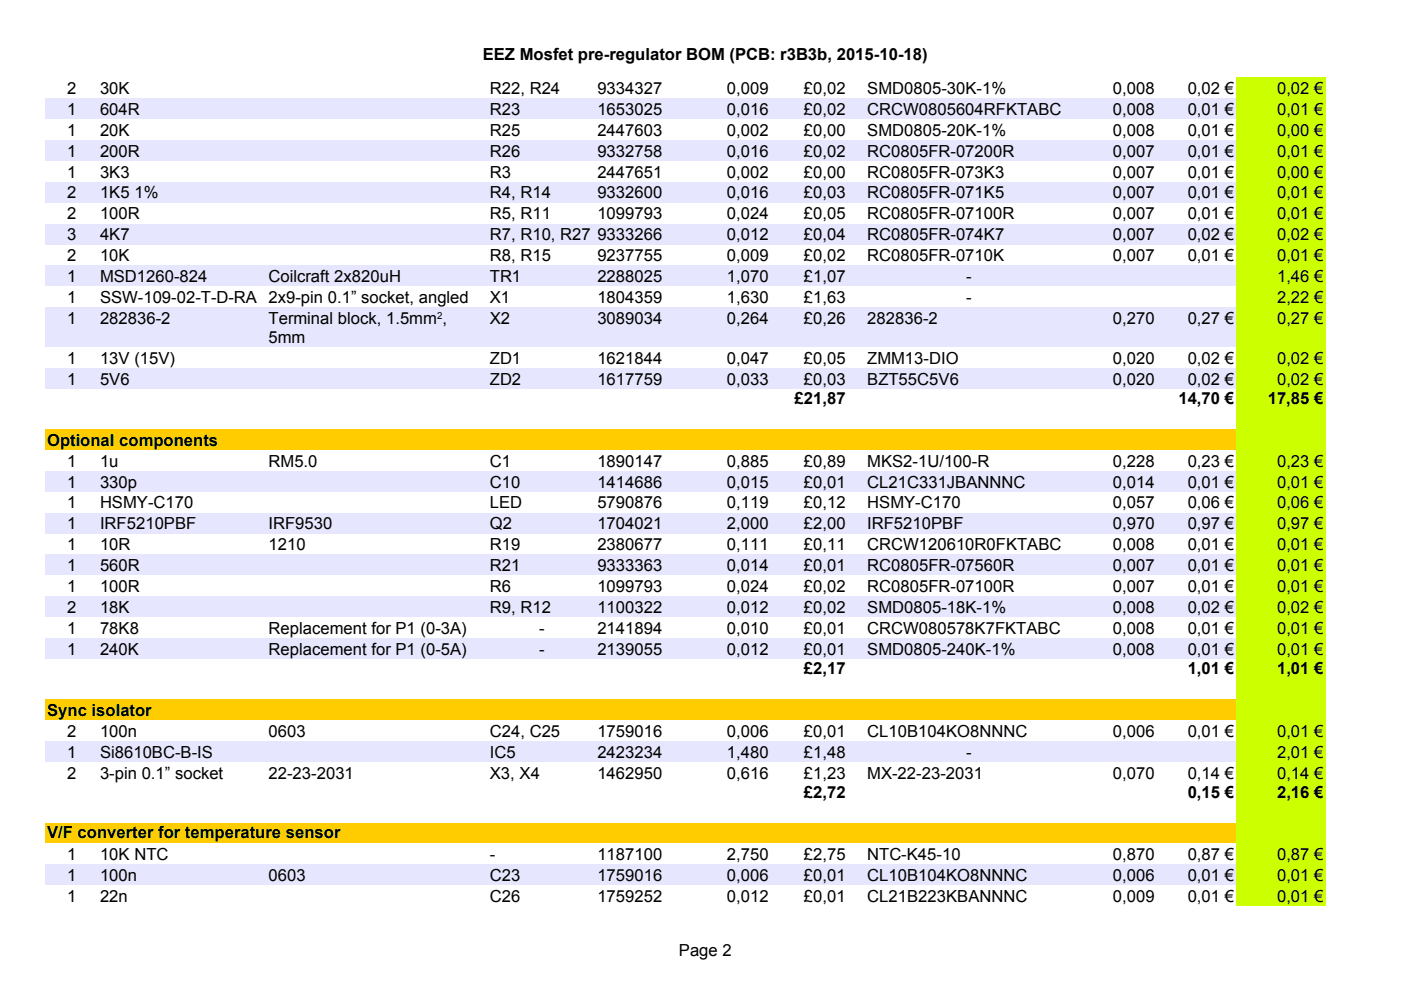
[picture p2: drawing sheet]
<svg xmlns="http://www.w3.org/2000/svg" width="297mm" height="210mm" viewBox="0 0 297 210" stroke-linecap="round" stroke-linejoin="round" font-family="sans-serif">
<defs><g id="words">
<g font-size="3.5">
<text x="102.3" y="12.6">EEZ Mosfet pre-regulator BOM (PCB: r3B3b, 2015-10-18)</text>
<text x="14.3" y="19.9">2</text>
<text x="21.2" y="19.9">30K</text>
<text x="103.9" y="19.9">R22, R24</text>
<text x="126.6" y="19.9">9334327</text>
<text x="154.1" y="19.9">0,009</text>
<text x="170.4" y="19.9">£0,02</text>
<text x="183.9" y="19.9">SMD0805-30K-1%</text>
<text x="236" y="19.9">0,008</text>
<text x="251.8" y="19.9">0,02 €</text>
<text x="270.8" y="19.9">0,02 €</text>
<text x="14.3" y="24.3">1</text>
<text x="14.3" y="28.8">1</text>
<text x="21.2" y="24.3">604R</text>
<text x="21.2" y="28.8">20K</text>
<text x="103.9" y="24.3">R23</text>
<text x="103.9" y="28.8">R25</text>
<text x="126.6" y="24.3">1653025</text>
<text x="126.6" y="28.8">2447603</text>
<text x="154.1" y="24.3">0,016</text>
<text x="154.1" y="28.8">0,002</text>
<text x="170.4" y="24.3">£0,02</text>
<text x="170.4" y="28.8">£0,00</text>
<text x="183.9" y="24.3">CRCW0805604RFKTABC</text>
<text x="183.9" y="28.8">SMD0805-20K-1%</text>
<text x="236" y="24.3">0,008</text>
<text x="236" y="28.8">0,008</text>
<text x="251.8" y="24.3">0,01 €</text>
<text x="251.8" y="28.8">0,01 €</text>
<text x="270.8" y="24.3">0,01 €</text>
<text x="270.8" y="28.8">0,00 €</text>
<text x="14.3" y="33.2">1</text>
<text x="21.2" y="33.2">200R</text>
<text x="103.9" y="33.2">R26</text>
<text x="126.6" y="33.2">9332758</text>
<text x="154.1" y="33.2">0,016</text>
<text x="170.4" y="33.2">£0,02</text>
<text x="183.9" y="33.2">RC0805FR-07200R</text>
<text x="236" y="33.2">0,007</text>
<text x="251.8" y="33.2">0,01 €</text>
<text x="270.8" y="33.2">0,01 €</text>
<text x="14.3" y="37.6">1</text>
<text x="21.2" y="37.6">3K3</text>
<text x="103.9" y="37.6">R3</text>
<text x="126.6" y="37.6">2447651</text>
<text x="154.1" y="37.6">0,002</text>
<text x="170.4" y="37.6">£0,00</text>
<text x="183.9" y="37.6">RC0805FR-073K3</text>
<text x="236" y="37.6">0,007</text>
<text x="251.8" y="37.6">0,01 €</text>
<text x="270.8" y="37.6">0,00 €</text>
<text x="14.3" y="42.1">2</text>
<text x="14.3" y="46.5">2</text>
<text x="21.2" y="42.1">1K5 1%</text>
<text x="21.2" y="46.5">100R</text>
<text x="103.9" y="42.1">R4, R14</text>
<text x="103.9" y="46.5">R5, R11</text>
<text x="126.6" y="42.1">9332600</text>
<text x="126.6" y="46.5">1099793</text>
<text x="154.1" y="42.1">0,016</text>
<text x="154.1" y="46.5">0,024</text>
<text x="170.4" y="42.1">£0,03</text>
<text x="170.4" y="46.5">£0,05</text>
<text x="183.9" y="42.1">RC0805FR-071K5</text>
<text x="183.9" y="46.5">RC0805FR-07100R</text>
<text x="236" y="42.1">0,007</text>
<text x="236" y="46.5">0,007</text>
<text x="251.8" y="42.1">0,01 €</text>
<text x="251.8" y="46.5">0,01 €</text>
<text x="270.8" y="42.1">0,01 €</text>
<text x="270.8" y="46.5">0,01 €</text>
<text x="14.3" y="51">3</text>
<text x="21.2" y="51">4K7</text>
<text x="103.9" y="51">R7, R10, R27</text>
<text x="126.6" y="51">9333266</text>
<text x="154.1" y="51">0,012</text>
<text x="170.4" y="51">£0,04</text>
<text x="183.9" y="51">RC0805FR-074K7</text>
<text x="236" y="51">0,007</text>
<text x="251.8" y="51">0,02 €</text>
<text x="270.8" y="51">0,02 €</text>
<text x="14.3" y="55.4">2</text>
<text x="14.3" y="59.8">1</text>
<text x="21.2" y="55.4">10K</text>
<text x="21.2" y="59.8">MSD1260-824</text>
<text x="56.9" y="59.8">Coilcraft 2x820uH</text>
<text x="103.9" y="55.4">R8, R15</text>
<text x="103.9" y="59.8">TR1</text>
<text x="126.6" y="55.4">9237755</text>
<text x="126.6" y="59.8">2288025</text>
<text x="154.1" y="55.4">0,009</text>
<text x="154.1" y="59.8">1,070</text>
<text x="170.4" y="55.4">£0,02</text>
<text x="170.4" y="59.8">£1,07</text>
<text x="183.9" y="55.4">RC0805FR-0710K</text>
<text x="204.8" y="59.8">-</text>
<text x="236" y="55.4">0,007</text>
<text x="251.8" y="55.4">0,01 €</text>
<text x="270.8" y="55.4">0,01 €</text>
<text x="270.8" y="59.8">1,46 €</text>
<text x="14.3" y="64.3">1</text>
<text x="21.2" y="64.3">SSW-109-02-T-D-RA 2x9-pin 0.1” socket, angled</text>
<text x="103.9" y="64.3">X1</text>
<text x="126.6" y="64.3">1804359</text>
<text x="154.1" y="64.3">1,630</text>
<text x="170.4" y="64.3">£1,63</text>
<text x="204.8" y="64.3">-</text>
<text x="270.8" y="64.3">2,22 €</text>
<text x="14.3" y="68.7">1</text>
<text x="21.2" y="68.7">282836-2</text>
<text x="56.9" y="68.7">Terminal block, 1.5mm ,</text>
<text x="103.9" y="68.7">X2</text>
<text x="126.6" y="68.7">3089034</text>
<text x="154.1" y="68.7">0,264</text>
<text x="170.4" y="68.7">£0,26</text>
<text x="183.9" y="68.7">282836-2</text>
<text x="236" y="68.7">0,270</text>
<text x="251.8" y="68.7">0,27 €</text>
<text x="270.8" y="68.7">0,27 €</text>
<text x="14.3" y="77.1">1</text>
<text x="21.2" y="77.1">13V (15V)</text>
<text x="56.9" y="72.7">5mm</text>
<text x="103.9" y="77.1">ZD1</text>
<text x="126.6" y="77.1">1621844</text>
<text x="154.1" y="77.1">0,047</text>
<text x="170.4" y="77.1">£0,05</text>
<text x="183.9" y="77.1">ZMM13-DIO</text>
<text x="236" y="77.1">0,020</text>
<text x="251.8" y="77.1">0,02 €</text>
<text x="270.8" y="77.1">0,02 €</text>
<text x="14.3" y="81.5">1</text>
<text x="21.2" y="81.5">5V6</text>
<text x="103.9" y="81.5">ZD2</text>
<text x="126.6" y="81.5">1617759</text>
<text x="154.1" y="81.5">0,033</text>
<text x="170.4" y="81.5">£0,03</text>
<text x="183.9" y="81.5">BZT55C5V6</text>
<text x="236" y="81.5">0,020</text>
<text x="251.8" y="81.5">0,02 €</text>
<text x="270.8" y="81.5">0,02 €</text>
<text x="168.5" y="85.6">£21,87</text>
<text x="249.8" y="85.6">14,70 €</text>
<text x="268.8" y="85.6">17,85 €</text>
<text x="10" y="94.5">Optional components</text>
<text x="14.3" y="98.9">1</text>
<text x="21.2" y="98.9">1u</text>
<text x="56.9" y="98.9">RM5.0</text>
<text x="103.9" y="98.9">C1</text>
<text x="126.6" y="98.9">1890147</text>
<text x="154.1" y="98.9">0,885</text>
<text x="170.4" y="98.9">£0,89</text>
<text x="183.9" y="98.9">MKS2-1U/100-R</text>
<text x="236" y="98.9">0,228</text>
<text x="251.8" y="98.9">0,23 €</text>
<text x="270.8" y="98.9">0,23 €</text>
<text x="14.3" y="103.4">1</text>
<text x="14.3" y="107.8">1</text>
<text x="21.2" y="103.4">330p</text>
<text x="21.2" y="107.8">HSMY-C170</text>
<text x="103.9" y="103.4">C10</text>
<text x="103.9" y="107.8">LED</text>
<text x="126.6" y="103.4">1414686</text>
<text x="126.6" y="107.8">5790876</text>
<text x="154.1" y="103.4">0,015</text>
<text x="154.1" y="107.8">0,119</text>
<text x="170.4" y="103.4">£0,01</text>
<text x="170.4" y="107.8">£0,12</text>
<text x="183.9" y="103.4">CL21C331JBANNNC</text>
<text x="183.9" y="107.8">HSMY-C170</text>
<text x="236" y="103.4">0,014</text>
<text x="236" y="107.8">0,057</text>
<text x="251.8" y="103.4">0,01 €</text>
<text x="251.8" y="107.8">0,06 €</text>
<text x="270.8" y="103.4">0,01 €</text>
<text x="270.8" y="107.8">0,06 €</text>
<text x="14.3" y="112.3">1</text>
<text x="21.2" y="112.3">IRF5210PBF</text>
<text x="56.9" y="112.3">IRF9530</text>
<text x="103.9" y="112.3">Q2</text>
<text x="126.6" y="112.3">1704021</text>
<text x="154.1" y="112.3">2,000</text>
<text x="170.4" y="112.3">£2,00</text>
<text x="183.9" y="112.3">IRF5210PBF</text>
<text x="236" y="112.3">0,970</text>
<text x="251.8" y="112.3">0,97 €</text>
<text x="270.8" y="112.3">0,97 €</text>
<text x="14.3" y="116.7">1</text>
<text x="21.2" y="116.7">10R</text>
<text x="56.9" y="116.7">1210</text>
<text x="103.9" y="116.7">R19</text>
<text x="126.6" y="116.7">2380677</text>
<text x="154.1" y="116.7">0,111</text>
<text x="170.4" y="116.7">£0,11</text>
<text x="183.9" y="116.7">CRCW120610R0FKTABC</text>
<text x="236" y="116.7">0,008</text>
<text x="251.8" y="116.7">0,01 €</text>
<text x="270.8" y="116.7">0,01 €</text>
<text x="14.3" y="121.1">1</text>
<text x="14.3" y="125.6">1</text>
<text x="21.2" y="121.1">560R</text>
<text x="21.2" y="125.6">100R</text>
<text x="103.9" y="121.1">R21</text>
<text x="103.9" y="125.6">R6</text>
<text x="126.6" y="121.1">9333363</text>
<text x="126.6" y="125.6">1099793</text>
<text x="154.1" y="121.1">0,014</text>
<text x="154.1" y="125.6">0,024</text>
<text x="170.4" y="121.1">£0,01</text>
<text x="170.4" y="125.6">£0,02</text>
<text x="183.9" y="121.1">RC0805FR-07560R</text>
<text x="183.9" y="125.6">RC0805FR-07100R</text>
<text x="236" y="121.1">0,007</text>
<text x="236" y="125.6">0,007</text>
<text x="251.8" y="121.1">0,01 €</text>
<text x="251.8" y="125.6">0,01 €</text>
<text x="270.8" y="121.1">0,01 €</text>
<text x="270.8" y="125.6">0,01 €</text>
<text x="14.3" y="130">2</text>
<text x="21.2" y="130">18K</text>
<text x="103.9" y="130">R9, R12</text>
<text x="126.6" y="130">1100322</text>
<text x="154.1" y="130">0,012</text>
<text x="170.4" y="130">£0,02</text>
<text x="183.9" y="130">SMD0805-18K-1%</text>
<text x="236" y="130">0,008</text>
<text x="251.8" y="130">0,02 €</text>
<text x="270.8" y="130">0,02 €</text>
<text x="14.3" y="134.4">1</text>
<text x="21.2" y="134.4">78K8</text>
<text x="56.9" y="134.4">Replacement for P1 (0-3A)</text>
<text x="114.3" y="134.4">-</text>
<text x="126.6" y="134.4">2141894</text>
<text x="154.1" y="134.4">0,010</text>
<text x="170.4" y="134.4">£0,01</text>
<text x="183.9" y="134.4">CRCW080578K7FKTABC</text>
<text x="236" y="134.4">0,008</text>
<text x="251.8" y="134.4">0,01 €</text>
<text x="270.8" y="134.4">0,01 €</text>
<text x="14.3" y="138.9">1</text>
<text x="21.2" y="138.9">240K</text>
<text x="56.9" y="138.9">Replacement for P1 (0-5A)</text>
<text x="114.3" y="138.9">-</text>
<text x="126.6" y="138.9">2139055</text>
<text x="154.1" y="138.9">0,012</text>
<text x="170.4" y="138.9">£0,01</text>
<text x="170.4" y="142.9">£2,17</text>
<text x="183.9" y="138.9">SMD0805-240K-1%</text>
<text x="236" y="138.9">0,008</text>
<text x="251.8" y="138.9">0,01 €</text>
<text x="251.8" y="142.9">1,01 €</text>
<text x="270.8" y="138.9">0,01 €</text>
<text x="270.8" y="142.9">1,01 €</text>
<text x="10" y="151.8">Sync isolator</text>
<text x="14.3" y="156.2">2</text>
<text x="14.3" y="160.7">1</text>
<text x="21.2" y="156.2">100n</text>
<text x="21.2" y="160.7">Si8610BC-B-IS</text>
<text x="56.9" y="156.2">0603</text>
<text x="103.9" y="156.2">C24, C25</text>
<text x="103.9" y="160.7">IC5</text>
<text x="126.6" y="156.2">1759016</text>
<text x="126.6" y="160.7">2423234</text>
<text x="154.1" y="156.2">0,006</text>
<text x="154.1" y="160.7">1,480</text>
<text x="170.4" y="156.2">£0,01</text>
<text x="170.4" y="160.7">£1,48</text>
<text x="183.9" y="156.2">CL10B104KO8NNNC</text>
<text x="204.8" y="160.7">-</text>
<text x="236" y="156.2">0,006</text>
<text x="251.8" y="156.2">0,01 €</text>
<text x="270.8" y="156.2">0,01 €</text>
<text x="270.8" y="160.7">2,01 €</text>
<text x="14.3" y="165.1">2</text>
<text x="21.2" y="165.1">3-pin 0.1” socket</text>
<text x="56.9" y="165.1">22-23-2031</text>
<text x="103.9" y="165.1">X3, X4</text>
<text x="126.6" y="165.1">1462950</text>
<text x="154.1" y="165.1">0,616</text>
<text x="170.4" y="165.1">£1,23</text>
<text x="183.9" y="165.1">MX-22-23-2031</text>
<text x="236" y="165.1">0,070</text>
<text x="251.8" y="165.1">0,14 €</text>
<text x="270.8" y="165.1">0,14 €</text>
<text x="170.4" y="169.2">£2,72</text>
<text x="251.8" y="169.2">0,15 €</text>
<text x="270.8" y="169.2">2,16 €</text>
<text x="10" y="177.7">V/F converter for temperature sensor</text>
<text x="14.3" y="182.3">1</text>
<text x="21.2" y="182.3">10K NTC</text>
<text x="103.9" y="182.3">-</text>
<text x="126.6" y="182.3">1187100</text>
<text x="154.1" y="182.3">2,750</text>
<text x="170.4" y="182.3">£2,75</text>
<text x="183.9" y="182.3">NTC-K45-10</text>
<text x="236" y="182.3">0,870</text>
<text x="251.8" y="182.3">0,87 €</text>
<text x="270.8" y="182.3">0,87 €</text>
<text x="14.3" y="186.8">1</text>
<text x="14.3" y="191.2">1</text>
<text x="21.2" y="186.8">100n</text>
<text x="21.2" y="191.2">22n</text>
<text x="56.9" y="186.8">0603</text>
<text x="103.9" y="186.8">C23</text>
<text x="103.9" y="191.2">C26</text>
<text x="126.6" y="186.8">1759016</text>
<text x="126.6" y="191.2">1759252</text>
<text x="154.1" y="186.8">0,006</text>
<text x="154.1" y="191.2">0,012</text>
<text x="170.4" y="186.8">£0,01</text>
<text x="170.4" y="191.2">£0,01</text>
<text x="183.9" y="186.8">CL10B104KO8NNNC</text>
<text x="183.9" y="191.2">CL21B223KBANNNC</text>
<text x="236" y="186.8">0,006</text>
<text x="236" y="191.2">0,009</text>
<text x="251.8" y="186.8">0,01 €</text>
<text x="251.8" y="191.2">0,01 €</text>
<text x="270.8" y="186.8">0,01 €</text>
<text x="270.8" y="191.2">0,01 €</text>
<text x="143.9" y="202.7">Page 2</text>
</g>
<text font-size="2" x="92.7" y="67.6">2</text>
</g></defs>
<path d="M262 16.3h19v4.4h-19z" fill-rule="evenodd" fill="#cf0"/>
<path d="M9.6 20.7h252.4v4.5h-252.4z" fill-rule="evenodd" fill="#e6e6ff"/>
<g fill="#cf0">
<path d="M262 20.7h19v4.5h-19z" fill-rule="evenodd"/>
<path d="M262 25.2h19v4.4h-19z" fill-rule="evenodd"/>
</g>
<path d="M9.6 29.6h252.4v4.4h-252.4z" fill-rule="evenodd" fill="#e6e6ff"/>
<g fill="#cf0">
<path d="M262 29.6h19v4.4h-19z" fill-rule="evenodd"/>
<path d="M262 34.1h19v4.4h-19z" fill-rule="evenodd"/>
</g>
<path d="M9.6 38.5h252.4v4.4h-252.4z" fill-rule="evenodd" fill="#e6e6ff"/>
<g fill="#cf0">
<path d="M262 38.5h19v4.4h-19z" fill-rule="evenodd"/>
<path d="M262 43h19v4.4h-19z" fill-rule="evenodd"/>
</g>
<path d="M9.6 47.4h252.4v4.4h-252.4z" fill-rule="evenodd" fill="#e6e6ff"/>
<g fill="#cf0">
<path d="M262 47.4h19v4.4h-19z" fill-rule="evenodd"/>
<path d="M262 51.8h19v4.4h-19z" fill-rule="evenodd"/>
</g>
<path d="M9.6 56.3h252.4v4.4h-252.4z" fill-rule="evenodd" fill="#e6e6ff"/>
<g fill="#cf0">
<path d="M262 56.3h19v4.4h-19z" fill-rule="evenodd"/>
<path d="M262 60.7h19v4.4h-19z" fill-rule="evenodd"/>
</g>
<path d="M9.6 65.2h252.4v8.3h-252.4z" fill-rule="evenodd" fill="#e6e6ff"/>
<g fill="#cf0">
<path d="M262 65.2h19v8.3h-19z" fill-rule="evenodd"/>
<path d="M262 73.6h19v4.4h-19z" fill-rule="evenodd"/>
</g>
<path d="M9.6 78h252.4v4.4h-252.4z" fill-rule="evenodd" fill="#e6e6ff"/>
<g fill="#cf0">
<path d="M262 78h19v4.4h-19z" fill-rule="evenodd"/>
<path d="M262 82.4h19v8.5h-19z" fill-rule="evenodd"/>
</g>
<path d="M9.6 90.9h252.4v4.4h-252.4z" fill-rule="evenodd" fill="#fc0"/>
<g fill="#cf0">
<path d="M262 90.9h19v4.4h-19z" fill-rule="evenodd"/>
<path d="M262 95.4h19v4.4h-19z" fill-rule="evenodd"/>
</g>
<path d="M9.6 99.8h252.4v4.4h-252.4z" fill-rule="evenodd" fill="#e6e6ff"/>
<g fill="#cf0">
<path d="M262 99.8h19v4.4h-19z" fill-rule="evenodd"/>
<path d="M262 104.2h19v4.5h-19z" fill-rule="evenodd"/>
</g>
<path d="M9.6 108.7h252.4v4.4h-252.4z" fill-rule="evenodd" fill="#e6e6ff"/>
<g fill="#cf0">
<path d="M262 108.7h19v4.4h-19z" fill-rule="evenodd"/>
<path d="M262 113.1h19v4.4h-19z" fill-rule="evenodd"/>
</g>
<path d="M9.6 117.5h252.4v4.5h-252.4z" fill-rule="evenodd" fill="#e6e6ff"/>
<g fill="#cf0">
<path d="M262 117.5h19v4.5h-19z" fill-rule="evenodd"/>
<path d="M262 122h19v4.4h-19z" fill-rule="evenodd"/>
</g>
<path d="M9.6 126.4h252.4v4.4h-252.4z" fill-rule="evenodd" fill="#e6e6ff"/>
<g fill="#cf0">
<path d="M262 126.4h19v4.4h-19z" fill-rule="evenodd"/>
<path d="M262 130.9h19v4.4h-19z" fill-rule="evenodd"/>
</g>
<path d="M9.6 135.3h252.4v4.4h-252.4z" fill-rule="evenodd" fill="#e6e6ff"/>
<g fill="#cf0">
<path d="M262 135.3h19v4.4h-19z" fill-rule="evenodd"/>
<path d="M262 139.8h19v8.4h-19z" fill-rule="evenodd"/>
</g>
<path d="M9.6 148.3h252.4v4.4h-252.4z" fill-rule="evenodd" fill="#fc0"/>
<g fill="#cf0">
<path d="M262 148.3h19v4.4h-19z" fill-rule="evenodd"/>
<path d="M262 152.7h19v4.4h-19z" fill-rule="evenodd"/>
</g>
<path d="M9.6 157.1h252.4v4.4h-252.4z" fill-rule="evenodd" fill="#e6e6ff"/>
<g fill="#cf0">
<path d="M262 157.1h19v4.4h-19z" fill-rule="evenodd"/>
<path d="M262 161.6h19v12.9h-19z" fill-rule="evenodd"/>
</g>
<path d="M9.6 174.5h252.4v4.3h-252.4z" fill-rule="evenodd" fill="#fc0"/>
<g fill="#cf0">
<path d="M262 174.5h19v4.3h-19z" fill-rule="evenodd"/>
<path d="M262 178.8h19v4.4h-19z" fill-rule="evenodd"/>
</g>
<path d="M9.6 183.2h252.4v4.4h-252.4z" fill-rule="evenodd" fill="#e6e6ff"/>
<g fill="#cf0">
<path d="M262 183.2h19v4.4h-19z" fill-rule="evenodd"/>
<path d="M262 187.6h19v4.5h-19z" fill-rule="evenodd"/>
</g>
<use href="#words"/>
</svg>
